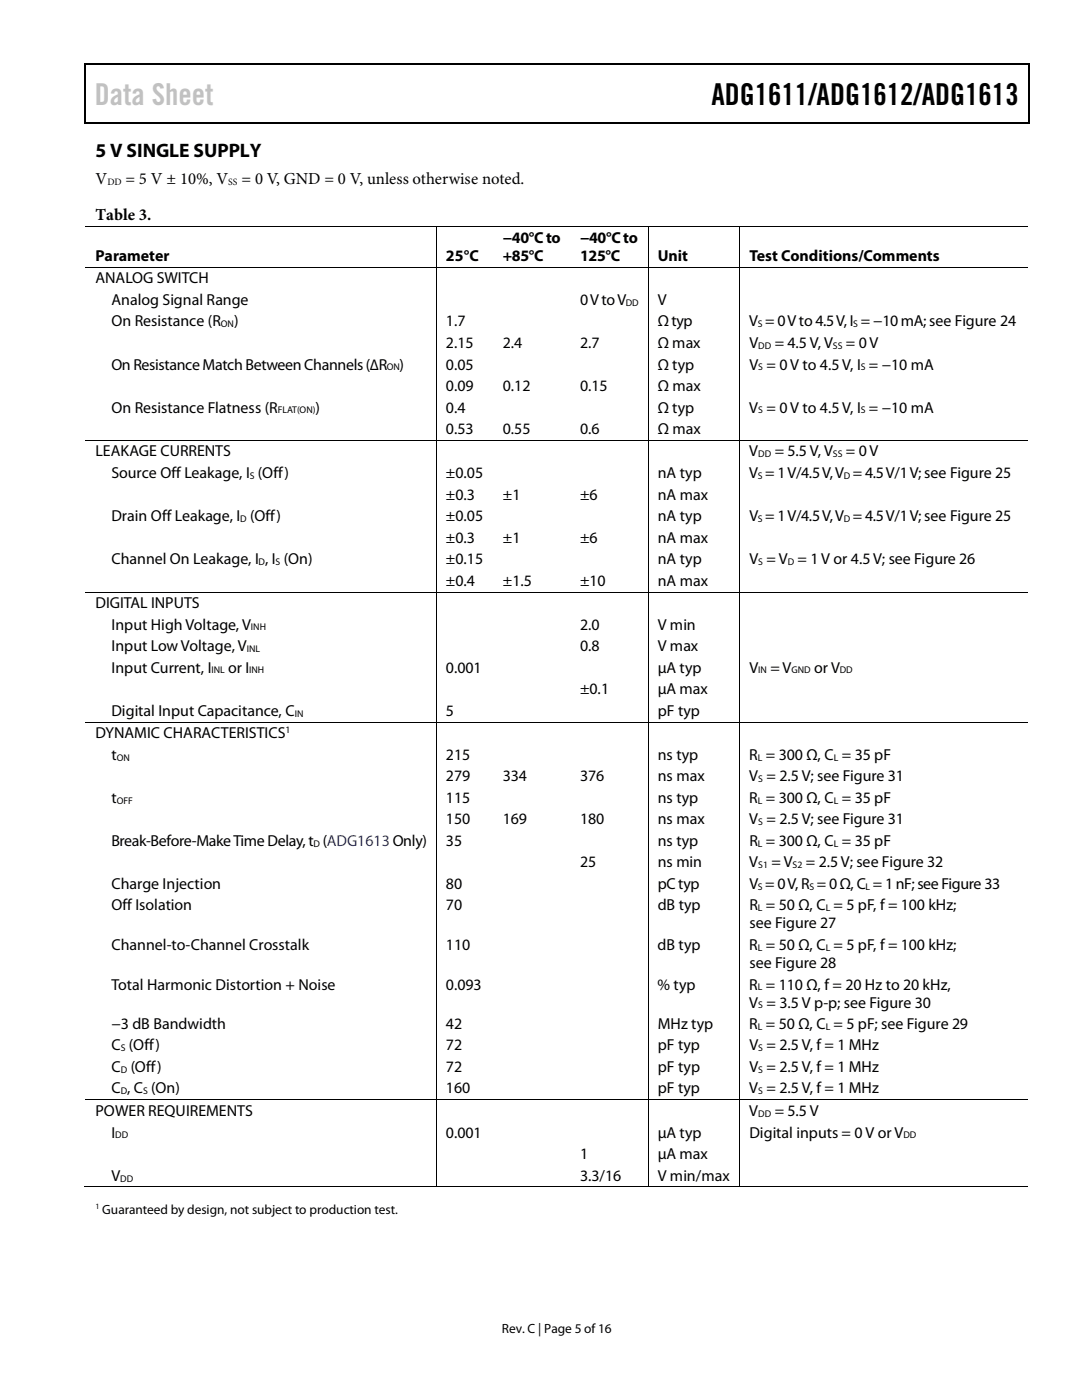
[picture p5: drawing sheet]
<svg xmlns="http://www.w3.org/2000/svg" width="216mm" height="279mm" viewBox="0 0 216 279" stroke-linecap="round" stroke-linejoin="round" font-family="sans-serif">
<defs><g id="words">
<text font-size="6" fill="#c1c1c1" x="18.9" y="20.9">Data Sheet</text>
<text font-size="6" x="141.9" y="20.9">ADG1611/ADG1612/ADG1613</text>
<text font-size="3.9" x="19" y="31.3">5 V SINGLE SUPPLY</text>
<g font-size="3.3">
<text x="19" y="36.8">V</text>
<text x="25.1" y="36.8">= 5 V ± 10%, V</text>
<text x="48.2" y="36.8">= 0 V, GND = 0 V, unless otherwise noted.</text>
<text x="19.1" y="43.9">Table 3.</text>
</g>
<g font-size="3.2">
<text x="19" y="52.1">Parameter</text>
<text x="89" y="52.1">25°C</text>
<text x="100.3" y="48.4">−40°C to</text>
<text x="100.3" y="52.1">+85°C</text>
<text x="115.7" y="48.4">−40°C to</text>
<text x="115.7" y="52.1">125°C</text>
<text x="131.2" y="52.1">Unit</text>
<text x="149.5" y="52.1">Test Conditions/Comments</text>
<text x="19" y="56.6">ANALOG SWITCH</text>
<text x="22.2" y="60.9">Analog Signal Range</text>
<text x="22.2" y="65.2">On Resistance (R</text>
<text x="46.7" y="65.2">)</text>
<text x="89" y="65.2">1.7</text>
<text x="115.7" y="60.9">0 V to V</text>
<text x="131.2" y="65.2">Ωtyp</text>
<text x="131.2" y="60.9">V</text>
<text x="149.5" y="65.2">V = 0 V to 4.5V, I = −10 mA;see Figure 24</text>
<text x="89" y="69.5">2.15</text>
<text x="100.3" y="69.5">2.4</text>
<text x="115.7" y="69.5">2.7</text>
<text x="131.2" y="69.5">Ω max</text>
<text x="149.5" y="69.5">V</text>
<text x="154.6" y="69.5">= 4.5 V, V</text>
<text x="168.8" y="69.5">= 0 V</text>
<text x="22.2" y="73.7">On Resistance Match Between Channels (∆R</text>
<text x="79.7" y="73.7">)</text>
<text x="89" y="73.7">0.05</text>
<text x="131.2" y="73.7">Ω typ</text>
<text x="149.5" y="73.7">V = 0 V to 4.5V, I = −10 mA</text>
<text x="22.2" y="82.3">On Resistance Flatness (R</text>
<text x="62.9" y="82.3">)</text>
<text x="89" y="82.3">0.4</text>
<text x="89" y="78.1">0.09</text>
<text x="100.3" y="78.1">0.12</text>
<text x="115.7" y="78.1">0.15</text>
<text x="131.2" y="82.3">Ω typ</text>
<text x="131.2" y="78.1">Ω max</text>
<text x="149.5" y="82.3">V = 0 V to 4.5V, I = −10 mA</text>
<text x="89" y="86.7">0.53</text>
<text x="100.3" y="86.7">0.55</text>
<text x="115.7" y="86.7">0.6</text>
<text x="131.2" y="86.7">Ω max</text>
<text x="19" y="91.1">LEAKAGE CURRENTS</text>
<text x="22.2" y="95.4">Source Off Leakage, I (Off)</text>
<text x="89" y="95.4">±0.05</text>
<text x="131.2" y="95.4">nA typ</text>
<text x="149.5" y="95.4">V =1V/4.5 V, V = 4.5 V/1V;see Figure 25</text>
<text x="149.5" y="91.1">V</text>
<text x="154.6" y="91.1">= 5.5 V, V</text>
<text x="168.8" y="91.1">= 0 V</text>
<text x="89" y="99.7">±0.3</text>
<text x="100.3" y="99.7">±1</text>
<text x="115.7" y="99.7">±6</text>
<text x="131.2" y="99.7">nA max</text>
<text x="22.2" y="104">Drain Off Leakage, I (Off)</text>
<text x="89" y="104">±0.05</text>
<text x="131.2" y="104">nA typ</text>
<text x="149.5" y="104">V =1V/4.5 V, V = 4.5 V/1V;see Figure 25</text>
<text x="22.2" y="112.6">Channel On Leakage, I , I (On)</text>
<text x="89" y="112.6">±0.15</text>
<text x="89" y="108.3">±0.3</text>
<text x="100.3" y="108.3">±1</text>
<text x="115.7" y="108.3">±6</text>
<text x="131.2" y="112.6">nA typ</text>
<text x="131.2" y="108.3">nA max</text>
<text x="149.5" y="112.6">V = V = 1V or 4.5 V; see Figure 26</text>
<text x="89" y="116.9">±0.4</text>
<text x="100.3" y="116.9">±1.5</text>
<text x="115.7" y="116.9">±10</text>
<text x="131.2" y="116.9">nA max</text>
<text x="19" y="121.4">DIGITAL INPUTS</text>
<text x="22.2" y="125.6">Input High Voltage, V</text>
<text x="115.7" y="125.6">2.0</text>
<text x="131.2" y="125.6">V min</text>
<text x="22.2" y="130">Input Low Voltage, V</text>
<text x="115.7" y="130">0.8</text>
<text x="131.2" y="130">V max</text>
<text x="22.2" y="134.2">Input Current, I</text>
<text x="45.5" y="134.2">or I</text>
<text x="89" y="134.2">0.001</text>
<text x="131.2" y="134.2">µA typ</text>
<text x="149.5" y="134.2">V</text>
<text x="153.7" y="134.2">= V</text>
<text x="162.5" y="134.2">or V</text>
<text x="22.2" y="142.8">Digital Input Capacitance, C</text>
<text x="89" y="142.8">5</text>
<text x="115.7" y="138.6">±0.1</text>
<text x="131.2" y="138.6">µA max</text>
<text x="131.2" y="142.8">pF typ</text>
<text x="19" y="147.3">DYNAMIC CHARACTERISTICS</text>
<text x="22.2" y="151.6">t</text>
<text x="89" y="151.6">215</text>
<text x="89" y="155.9">279</text>
<text x="100.3" y="155.9">334</text>
<text x="115.7" y="155.9">376</text>
<text x="131.2" y="151.6">ns typ</text>
<text x="131.2" y="155.9">ns max</text>
<text x="149.5" y="155.9">V = 2.5 V; see Figure 31</text>
<text x="149.5" y="151.6">R = 300 Ω, C = 35 pF</text>
<text x="22.2" y="160.2">t</text>
<text x="89" y="160.2">115</text>
<text x="131.2" y="160.2">ns typ</text>
<text x="149.5" y="160.2">R = 300 Ω, C = 35 pF</text>
<text x="89" y="164.5">150</text>
<text x="100.3" y="164.5">169</text>
<text x="115.7" y="164.5">180</text>
<text x="131.2" y="164.5">ns max</text>
<text x="149.5" y="164.5">V = 2.5 V; see Figure 31</text>
<text x="22.2" y="168.8">Break-Before-Make Time Delay, t (ADG1613 Only)</text>
<text x="89" y="168.8">35</text>
<text x="115.7" y="173.1">25</text>
<text x="131.2" y="173.1">ns min</text>
<text x="131.2" y="168.8">ns typ</text>
<text x="149.5" y="173.1">V</text>
<text x="149.5" y="168.8">R = 300 Ω, C = 35 pF</text>
<text x="154" y="173.1">= V</text>
<text x="160.8" y="173.1">= 2.5 V; see Figure 32</text>
<text x="22.2" y="177.4">Charge Injection</text>
<text x="89" y="177.4">80</text>
<text x="131.2" y="177.4">pC typ</text>
<text x="149.5" y="177.4">V = 0 V, R = 0Ω, C = 1 nF;seeFigure 33</text>
<text x="22.2" y="181.7">Off Isolation</text>
<text x="89" y="181.7">70</text>
<text x="131.2" y="181.7">dB typ</text>
<text x="149.5" y="185.3">see Figure 27</text>
<text x="149.5" y="181.7">R = 50 Ω, C = 5 pF, f = 100 kHz;</text>
<text x="22.2" y="189.6">Channel-to-Channel Crosstalk</text>
<text x="89" y="189.6">110</text>
<text x="131.2" y="189.6">dB typ</text>
<text x="149.5" y="189.6">R = 50 Ω, C = 5 pF, f = 100 kHz;</text>
<text x="22.2" y="197.5">Total Harmonic Distortion + Noise</text>
<text x="89" y="197.5">0.093</text>
<text x="131.2" y="197.5">% typ</text>
<text x="149.5" y="197.5">R = 110 Ω, f = 20 Hz to 20 kHz,</text>
<text x="149.5" y="193.2">see Figure 28</text>
<text x="149.5" y="201.1">V = 3.5 V p-p; see Figure 30</text>
<text x="22.2" y="205.4">−3 dB Bandwidth</text>
<text x="22.2" y="209.6">C (Off)</text>
<text x="89" y="205.4">42</text>
<text x="89" y="209.6">72</text>
<text x="131.2" y="205.4">MHz typ</text>
<text x="131.2" y="209.6">pF typ</text>
<text x="149.5" y="205.4">R = 50 Ω, C = 5 pF; see Figure 29</text>
<text x="149.5" y="209.6">V = 2.5 V, f = 1 MHz</text>
<text x="22.2" y="214">C (Off)</text>
<text x="89" y="214">72</text>
<text x="131.2" y="214">pF typ</text>
<text x="149.5" y="214">V = 2.5 V, f = 1 MHz</text>
<text x="22.2" y="218.2">C , C (On)</text>
<text x="89" y="218.2">160</text>
<text x="131.2" y="218.2">pF typ</text>
<text x="149.5" y="218.2">V = 2.5 V, f = 1 MHz</text>
<text x="19" y="222.7">POWER REQUIREMENTS</text>
<text x="22.2" y="227">I</text>
<text x="89" y="227">0.001</text>
<text x="131.2" y="227">µA typ</text>
<text x="149.5" y="222.7">V</text>
<text x="149.5" y="227">Digital inputs = 0 V or V</text>
<text x="154.6" y="222.7">= 5.5 V</text>
<text x="115.7" y="231.3">1</text>
<text x="131.2" y="231.3">µA max</text>
<text x="22.2" y="235.6">V</text>
<text x="115.7" y="235.6">3.3/16</text>
<text x="131.2" y="235.6">V min/max</text>
</g>
<g font-size="2.7">
<text x="20.4" y="242.2">Guaranteed by design, not subject to production test.</text>
<text x="100.2" y="266">Rev. C | Page 5 of16</text>
</g>
<g font-size="1.9">
<text x="21.4" y="37">DD</text>
<text x="45.6" y="37">SS</text>
<text x="44.1" y="65.3">ON</text>
<text x="124.9" y="61">DD</text>
<text x="151.2" y="65.3">S</text>
<text x="170.3" y="65.3">S</text>
<text x="151.3" y="69.6">DD</text>
<text x="166.2" y="69.6">SS</text>
<text x="77.2" y="73.9">ON</text>
<text x="151.3" y="73.9">S</text>
<text x="171.7" y="73.9">S</text>
<text x="55.4" y="82.5">FLAT(ON)</text>
<text x="151.3" y="82.5">S</text>
<text x="171.7" y="82.5">S</text>
<text x="49.8" y="95.6">S</text>
<text x="151.2" y="95.6">S</text>
<text x="151.3" y="91.3">DD</text>
<text x="166.2" y="91.3">SS</text>
<text x="168.4" y="95.6">D</text>
<text x="47.9" y="104.2">D</text>
<text x="151.2" y="104.2">S</text>
<text x="168.4" y="104.2">D</text>
<text x="51.6" y="112.8">D</text>
<text x="55" y="112.8">S</text>
<text x="151.3" y="112.8">S</text>
<text x="157.2" y="112.8">D</text>
<text x="50.1" y="125.8">INH</text>
<text x="49.2" y="130.1">INL</text>
<text x="42.2" y="134.4">INL</text>
<text x="49.7" y="134.4">INH</text>
<text x="151.3" y="134.4">IN</text>
<text x="157.9" y="134.4">GND</text>
<text x="167.6" y="134.4">DD</text>
<text x="58.8" y="143">IN</text>
<text x="56.9" y="146.3">1</text>
<text x="23.3" y="151.8">ON</text>
<text x="151.2" y="151.8">L</text>
<text x="166.4" y="151.8">L</text>
<text x="23.3" y="160.4">OFF</text>
<text x="151.2" y="160.4">L</text>
<text x="151.3" y="156.1">S</text>
<text x="166.4" y="160.4">L</text>
<text x="151.3" y="164.7">S</text>
<text x="62.5" y="169">D</text>
<text x="151.2" y="169">L</text>
<text x="151.3" y="173.3">S1</text>
<text x="158.2" y="173.3">S2</text>
<text x="166.4" y="169">L</text>
<text x="151.2" y="177.6">S</text>
<text x="161.5" y="177.6">S</text>
<text x="172.7" y="177.6">L</text>
<text x="151.2" y="181.9">L</text>
<text x="164.8" y="181.9">L</text>
<text x="151.2" y="189.7">L</text>
<text x="164.8" y="189.7">L</text>
<text x="151.2" y="197.7">L</text>
<text x="151.3" y="201.3">S</text>
<text x="24.1" y="209.8">S</text>
<text x="151.2" y="205.5">L</text>
<text x="151.3" y="209.8">S</text>
<text x="164.8" y="205.5">L</text>
<text x="24.1" y="214.1">D</text>
<text x="151.3" y="214.1">S</text>
<text x="24.1" y="218.4">D</text>
<text x="28.6" y="218.4">S</text>
<text x="151.3" y="218.4">S</text>
<text x="23" y="227.2">DD</text>
<text x="151.3" y="222.9">DD</text>
<text x="180.3" y="227.2">DD</text>
<text x="24" y="235.8">DD</text>
</g>
<text font-size="1.6" x="19" y="241.3">1</text>
</g></defs>
<g fill="#000">
<path d="M16.9 12.7h.2v1h-.2zM16.9 12.7h.2v.3h-.2zM82.5 12.7h.3v.3h-.3zM205.1 12.7h.3v1h-.3zM205.1 12.7h.3v.3h-.3zM16.9 24.4h.2v.2h-.2zM82.3 24.4h.2v.2h-.2zM205.1 24.4h.3v.2h-.3zM87 45.1h.2v.2h-.2zM87 53.3h.2v.1h-.2zM98.4 45.1h.2v.2h-.2zM98.4 53.3h.2v.1h-.2z"/>
<path d="M113.8 45.1h.2v.2h-.2zM113.8 53.3h.2v.1h-.2zM129.2 45.1h.2v.2h-.2zM129.2 53.3h.2v.1h-.2zM147.5 45.1h.2v.2h-.2zM147.5 53.3h.2v.1h-.2zM87 87.8h.2v.2h-.2zM98.4 87.8h.2v.2h-.2zM113.8 87.8h.2v.2h-.2zM129.2 87.8h.2v.2h-.2zM147.5 87.8h.2v.2h-.2zM87 118.1h.2v.1h-.2z"/>
<path d="M98.4 118.1h.2v.1h-.2zM113.8 118.1h.2v.1h-.2zM129.2 118.1h.2v.1h-.2zM147.5 118.1h.2v.1h-.2zM87 144h.2v.2h-.2zM98.4 144h.2v.2h-.2zM113.8 144h.2v.2h-.2zM129.2 144h.2v.2h-.2zM147.5 144h.2v.2h-.2zM87 219.4h.2v.2h-.2zM98.4 219.4h.2v.2h-.2zM113.8 219.4h.2v.2h-.2z"/>
<path d="M129.2 219.4h.2v.2h-.2zM147.5 219.4h.2v.2h-.2zM87 236.8h.2v.1h-.2zM98.2 236.8h.1v.1h-.1zM113.6 236.8h.2v.1h-.2zM129.2 236.8h.2v.1h-.2zM147.5 236.8h.2v.1h-.2z"/>
</g>
<path d="M17 13.7v10.7M17.1 12.8h65.4M82.8 12.8h122.3M205.2 13.7v10.7M17.1 24.5h188" fill="none" stroke="#000" stroke-width=".25"/>
<g fill="none" stroke="#000" stroke-width=".2">
<path d="M17.1 45.2h69.9M17.1 53.3h69.9M87.1 45.3v8M87.1 53.4v34.4M87.2 45.2h11.2M87.2 53.3h11.2M98.6 45.2h15.2M98.6 53.3h15.2M114 45.2h15.2M114 53.3h15.2M129.3 45.3v8M129.3 53.4v34.4"/>
<path d="M129.4 45.2h18.1M129.4 53.3h18.1M147.6 45.3v8M147.6 53.4v34.4M147.7 45.2h57.4M147.7 53.3h57.4M17.1 87.9h69.9M87.1 88v30.1M87.2 87.9h11.2M98.6 87.9h15.2M114 87.9h15.2M129.3 88v30.1"/>
<path d="M129.4 87.9h18.1M147.6 88v30.1M147.7 87.9h57.4M17.1 118.2h69.9M87.1 118.2v25.8M87.2 118.2h11.2M98.6 118.2h15.2M114 118.2h15.2M129.3 118.2v25.8M129.4 118.2h18.1M147.6 118.2v25.8M147.7 118.2h57.4"/>
<path d="M17.1 144.1h69.9M87.1 144.2v75.2M87.2 144.1h11.2M98.6 144.1h15.2M114 144.1h15.2M129.3 144.2v75.2M129.4 144.1h18.1M147.6 144.2v75.2M147.7 144.1h57.4M17.1 219.5h69.9M87.1 219.6v17.2M87.2 219.5h11.2"/>
<path d="M98.6 219.5h15.2M114 219.5h15.2M129.3 219.6v17.2M129.4 219.5h18.1M147.6 219.6v17.2M147.7 219.5h57.4M16.9 236.9h70.1M87.2 236.9h42M129.4 236.9h18.1M147.7 236.9h57.4"/>
</g>
<use href="#words"/>
</svg>
